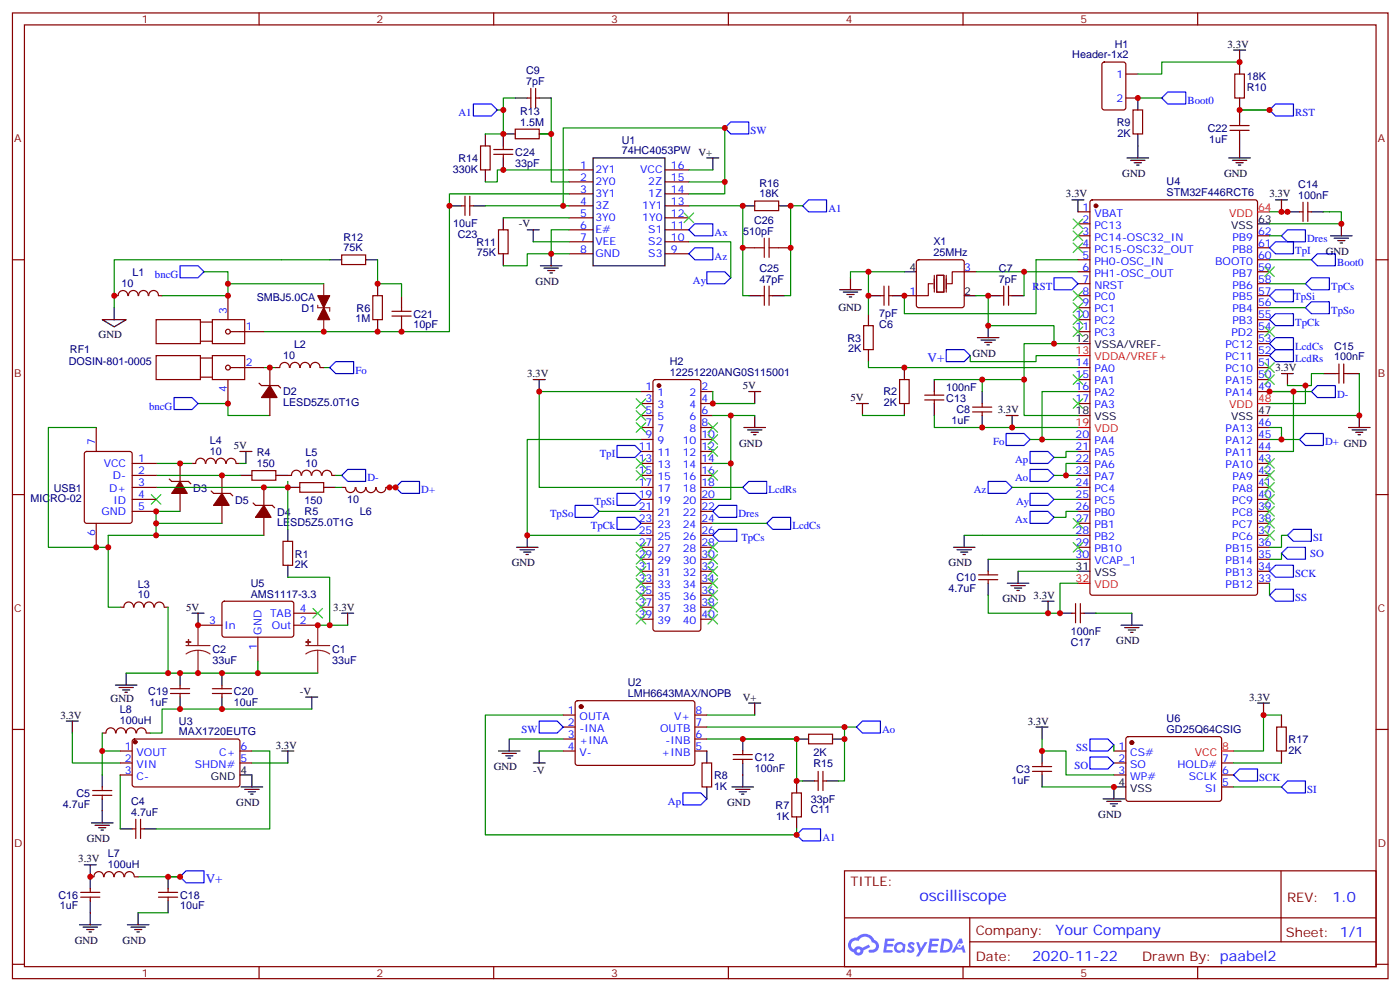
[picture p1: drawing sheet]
<svg xmlns="http://www.w3.org/2000/svg" width="413mm" height="292mm" viewBox="0 0 413 292" stroke-linecap="round" stroke-linejoin="round" font-family="sans-serif">
<defs><g id="words">
<text font-size="4.6" fill="#00f" x="270.9" y="265.4">oscilliscope</text>
<g font-size="4.2" fill="#00f">
<text x="392.6" y="265.7">1.0</text>
<text x="311" y="275.2">Your Company</text>
<text x="304.1" y="283">2020-11-22</text>
</g>
<g font-size="3.9" fill="#00f">
<text x="273.3" y="106.5">V+</text>
<text x="60.6" y="259.9">V+</text>
</g>
<g font-size="3.9" fill="#800">
<text x="250.6" y="261">TITLE:</text>
<text x="379.2" y="265.7">REV:</text>
<text x="287.5" y="275.2">Company:</text>
<text x="378.9" y="275.8">Sheet: 1/1</text>
<text x="287.5" y="282.9">Date:</text>
<text x="336.6" y="282.9">Drawn By: paabel2</text>
</g>
<g font-size="3.2" fill="#800">
<text x="41.8" y="6.8">1</text>
<text x="110.9" y="6.8">2</text>
<text x="180.1" y="6.8">3</text>
<text x="249.2" y="6.8">4</text>
<text x="318.3" y="6.8">5</text>
<text x="4.2" y="41.9">A</text>
<text x="406" y="41.9">A</text>
<text x="4.2" y="111.1">B</text>
<text x="406" y="111.1">B</text>
<text x="4.2" y="180.2">C</text>
<text x="406" y="180.2">C</text>
<text x="4.2" y="249.3">D</text>
<text x="406" y="249.3">D</text>
<text x="41.8" y="287.6">1</text>
<text x="110.9" y="287.6">2</text>
<text x="180.1" y="287.6">3</text>
<text x="249.2" y="287.6">4</text>
<text x="318.3" y="287.6">5</text>
</g>
<g font-size="3.2" fill="#000080">
<text x="316" y="17.2">Header-1x2</text>
<text x="328.5" y="14">H1</text>
<text x="155" y="21.8">C9</text>
<text x="367.4" y="23.5">18K</text>
<text x="155" y="25">7pF</text>
<text x="367.4" y="26.7">R10</text>
<text x="153.3" y="33.8">R13</text>
<text x="153.3" y="37">1.5M</text>
<text x="329.1" y="37.1">R9</text>
<text x="329.3" y="40.3">2K</text>
<text x="355.9" y="38.8">C22</text>
<text x="356.3" y="42">1uF</text>
<text x="135.1" y="47.6">R14</text>
<text x="151.8" y="45.9">C24</text>
<text x="183.2" y="45.4">74HC4053PW</text>
<text x="183.2" y="42.3">U1</text>
<text x="133.5" y="50.8">330K</text>
<text x="151.8" y="49.1">33pF</text>
<text x="223.8" y="58.1">18K</text>
<text x="223.8" y="55">R16</text>
<text x="343.8" y="57.8">STM32F446RCT6</text>
<text x="343.8" y="54.6">U4</text>
<text x="382.6" y="55.3">C14</text>
<text x="222.2" y="65.9">C26</text>
<text x="101.2" y="70.8">R12</text>
<text x="133.5" y="67">10uF</text>
<text x="134.9" y="70.1">C23</text>
<text x="219" y="69.1">510pF</text>
<text x="101.2" y="74">75K</text>
<text x="140.4" y="72.3">R11</text>
<text x="140.5" y="75.5">75K</text>
<text x="275.1" y="75.4">25MHz</text>
<text x="275.1" y="72.2">X1</text>
<text x="39" y="81.3">L1</text>
<text x="223.8" y="83.2">47pF</text>
<text x="223.8" y="80">C25</text>
<text x="294.4" y="83.2">7pF</text>
<text x="294.4" y="80">C7</text>
<text x="35.8" y="84.5">10</text>
<text x="75.6" y="88.7">SMBJ5.0CA</text>
<text x="88.9" y="91.8">D1</text>
<text x="104.7" y="94.9">1M</text>
<text x="105.1" y="91.7">R6</text>
<text x="121.8" y="93.5">C21</text>
<text x="259.1" y="93.4">7pF</text>
<text x="121.8" y="96.7">10pF</text>
<text x="249.7" y="100.6">R3</text>
<text x="259.1" y="96.6">C6</text>
<text x="20.2" y="107.5">DOSIN-801-0005</text>
<text x="20.6" y="104">RF1</text>
<text x="83.5" y="105.6">10</text>
<text x="86.6" y="102.5">L2</text>
<text x="197.4" y="107.5">H2</text>
<text x="249.9" y="103.7">2K</text>
<text x="393.1" y="106.1">100nF</text>
<text x="393.1" y="102.9">C15</text>
<text x="197.4" y="110.7">12251220ANG0S115001</text>
<text x="83.4" y="119.6">LESD5Z5.0T1G</text>
<text x="83.4" y="116.4">D2</text>
<text x="260.3" y="116.4">R2</text>
<text x="260.5" y="119.6">2K</text>
<text x="278.8" y="115.2">100nF</text>
<text x="278.8" y="118.4">C13</text>
<text x="280.4" y="124.9">1uF</text>
<text x="281.8" y="121.7">C8</text>
<text x="61.8" y="130.7">L4</text>
<text x="61.8" y="133.9">10</text>
<text x="75.6" y="137.5">150</text>
<text x="75.6" y="134.3">R4</text>
<text x="90" y="137.4">10</text>
<text x="90" y="134.2">L5</text>
<text x="9" y="147.9">MICRO-02</text>
<text x="15.8" y="144.8">USB1</text>
<text x="56.9" y="144.7">D3</text>
<text x="69.3" y="148.3">D5</text>
<text x="89.8" y="148.4">150</text>
<text x="102.3" y="148.2">10</text>
<text x="81.6" y="155">LESD5Z5.0T1G</text>
<text x="81.6" y="151.8">D4</text>
<text x="89.8" y="151.6">R5</text>
<text x="106" y="151.8">L6</text>
<text x="86.9" y="167.3">2K</text>
<text x="86.9" y="164.1">R1</text>
<text x="40.6" y="173">L3</text>
<text x="73.9" y="172.8">U5</text>
<text x="281.8" y="171.1">C10</text>
<text x="40.6" y="176.2">10</text>
<text x="73.9" y="176">AMS1117-3.3</text>
<text x="279.5" y="174.3">4.7uF</text>
<text x="315.5" y="186.9">100nF</text>
<text x="315.5" y="190.1">C17</text>
<text x="62.6" y="195.5">33uF</text>
<text x="62.6" y="192.3">C2</text>
<text x="97.9" y="195.5">33uF</text>
<text x="97.9" y="192.3">C1</text>
<text x="185" y="202.1">U2</text>
<text x="43.7" y="204.6">C19</text>
<text x="44.1" y="207.8">1uF</text>
<text x="68.9" y="207.8">10uF</text>
<text x="68.9" y="204.6">C20</text>
<text x="185" y="205.2">LMH6643MAX/NOPB</text>
<text x="35.4" y="213.2">100uH</text>
<text x="35.4" y="210.1">L8</text>
<text x="52.7" y="213.4">U3</text>
<text x="343.8" y="215.8">GD25Q64CSIG</text>
<text x="343.8" y="212.7">U6</text>
<text x="52.7" y="216.5">MAX1720EUTG</text>
<text x="379.7" y="221.9">2K</text>
<text x="379.7" y="218.7">R17</text>
<text x="222.4" y="227.2">100nF</text>
<text x="222.4" y="224">C12</text>
<text x="239.7" y="222.5">2K</text>
<text x="239.7" y="225.7">R15</text>
<text x="299.5" y="227.6">C3</text>
<text x="210.4" y="232.5">1K</text>
<text x="210.4" y="229.3">R8</text>
<text x="298.1" y="230.7">1uF</text>
<text x="18.5" y="237.8">4.7uF</text>
<text x="22.5" y="234.6">C5</text>
<text x="38.6" y="237">C4</text>
<text x="228.6" y="238.1">R7</text>
<text x="238.9" y="236.3">33pF</text>
<text x="238.9" y="239.5">C11</text>
<text x="38.6" y="240.2">4.7uF</text>
<text x="228.7" y="241.3">1K</text>
<text x="31.8" y="255.6">100uH</text>
<text x="31.8" y="252.4">L7</text>
<text x="17.2" y="264.6">C16</text>
<text x="17.6" y="267.8">1uF</text>
<text x="53.1" y="267.8">10uF</text>
<text x="53.1" y="264.6">C18</text>
</g>
<g font-size="3.2">
<text x="361.7" y="14">3.3V</text>
<text x="205.8" y="45.8">V+</text>
<text x="330.7" y="52.1">GND</text>
<text x="360.7" y="52.1">GND</text>
<text x="314.1" y="58.1">3.3V</text>
<text x="374.1" y="58.1">3.3V 100nF</text>
<text x="370.7" y="65.5">63</text>
<text x="152.9" y="67">-V</text>
<text x="362.7" y="67.3">VSS</text>
<text x="390.7" y="75.1">GND</text>
<text x="157.8" y="83.9">GND</text>
<text x="268" y="79.7">4</text>
<text x="284.1" y="86.7">2</text>
<text x="247" y="91.7">GND</text>
<text x="29.1" y="99.4">GND</text>
<text x="317" y="100.8">12</text>
<text x="286.6" y="105.1">GND</text>
<text x="322.5" y="102.6">VSSA/VREF-</text>
<text x="155.4" y="111.1">3.3V</text>
<text x="375.8" y="109.3">3.3V</text>
<text x="218.9" y="114.6">5V</text>
<text x="250.6" y="118.1">5V</text>
<text x="294" y="121.6">3.3V</text>
<text x="317" y="122">18</text>
<text x="322.5" y="123.8">VSS</text>
<text x="362.7" y="123.8">VSS</text>
<text x="370.7" y="122">47</text>
<text x="217.8" y="131.5">GND</text>
<text x="68.9" y="132.2">5V</text>
<text x="150.8" y="166.8">GND</text>
<text x="279.5" y="166.8">GND</text>
<text x="317" y="167.9">31</text>
<text x="322.5" y="169.6">VSS</text>
<text x="54.8" y="179.8">5V</text>
<text x="98.2" y="179.8">3.3V</text>
<text x="295.4" y="177.4">GND</text>
<text x="304.6" y="176.3">3.3V</text>
<text x="328.9" y="189.7">GND</text>
<text x="32.6" y="206.7">GND</text>
<text x="88.3" y="204.5">-V</text>
<text x="218.9" y="206.3">V+</text>
<text x="368.1" y="206.3">3.3V</text>
<text x="17.8" y="211.6">3.3V</text>
<text x="302.8" y="213.4">3.3V</text>
<text x="81.3" y="220.4">3.3V</text>
<text x="70.9" y="227.8">4</text>
<text x="145.5" y="226.8">GND</text>
<text x="157.2" y="227.8">-V</text>
<text x="62.1" y="229.6">GND</text>
<text x="329.6" y="231.4">4</text>
<text x="333.1" y="233.1">VSS</text>
<text x="69.6" y="237.3">GND</text>
<text x="214.3" y="237.3">GND</text>
<text x="323.6" y="240.9">GND</text>
<text x="25.5" y="247.9">GND</text>
<text x="23.1" y="253.9">3.3V</text>
<text x="22" y="277.9">GND</text>
<text x="36.1" y="277.9">GND</text>
</g>
<g font-size="3.2" fill="#00f">
<text x="329" y="22.9">1</text>
<text x="329" y="29.9">2</text>
<text x="135.1" y="34.1">A1</text>
<text x="349.9" y="30.6">Boot0</text>
<text x="381.7" y="34.1">RST</text>
<text x="221.2" y="39.4">SW</text>
<text x="171" y="49.7">1</text>
<text x="171" y="53.2">2</text>
<text x="175.5" y="51.1">2Y1</text>
<text x="188.6" y="51.1">VCC</text>
<text x="197.7" y="53.2">15</text>
<text x="197.7" y="49.7">16</text>
<text x="171" y="56.7">3</text>
<text x="175.5" y="54.6">2Y0</text>
<text x="175.5" y="58.1">3Y1</text>
<text x="191" y="58.1">1Z</text>
<text x="191" y="54.6">2Z</text>
<text x="197.7" y="56.7">14</text>
<text x="171" y="60.3">4</text>
<text x="171" y="63.8">5</text>
<text x="175.5" y="61.7">3Z</text>
<text x="175.5" y="65.2">3Y0</text>
<text x="189.2" y="65.2">1Y0</text>
<text x="189.2" y="61.7">1Y1</text>
<text x="197.7" y="63.8">12</text>
<text x="197.7" y="60.3">13</text>
<text x="244.1" y="62.4">A1</text>
<text x="319" y="62">1</text>
<text x="319" y="65.5">2</text>
<text x="322.5" y="63.8">VBAT</text>
<text x="171" y="67.3">6</text>
<text x="171" y="70.8">7</text>
<text x="175.5" y="68.7">E#</text>
<text x="191" y="68.7">S1</text>
<text x="197.7" y="70.8">10</text>
<text x="197.7" y="67.3">11</text>
<text x="210.6" y="69.4">Ax</text>
<text x="319" y="69.1">3</text>
<text x="322.5" y="67.3">PC13</text>
<text x="322.5" y="70.8">PC14-OSC32_IN</text>
<text x="363.1" y="70.8">PB9</text>
<text x="370.7" y="69.1">62</text>
<text x="385.2" y="71.2">Dres</text>
<text x="171" y="74.4">8</text>
<text x="175.5" y="72.2">VEE</text>
<text x="175.5" y="75.8">GND</text>
<text x="191" y="75.8">S3</text>
<text x="191" y="72.2">S2</text>
<text x="197.7" y="74.4">9</text>
<text x="210.6" y="76.5">Az</text>
<text x="319" y="72.6">4</text>
<text x="319" y="76.1">5</text>
<text x="322.5" y="74.4">PC15-OSC32_OUT</text>
<text x="322.5" y="77.9">PH0-OSC_IN</text>
<text x="358.1" y="77.9">BOOT0</text>
<text x="363.1" y="74.4">PB8</text>
<text x="370.7" y="76.1">60</text>
<text x="370.7" y="72.6">61</text>
<text x="381.7" y="74.7">TpI</text>
<text x="45.7" y="81.8">bncG</text>
<text x="204.2" y="83.5">Ay</text>
<text x="284.1" y="79.7">3</text>
<text x="319" y="79.7">6</text>
<text x="319" y="83.2">7</text>
<text x="322.5" y="81.4">PH1-OSC_OUT</text>
<text x="363.1" y="81.4">PB7</text>
<text x="370.7" y="83.2">58</text>
<text x="370.7" y="79.7">59</text>
<text x="394" y="78.2">Boot0</text>
<text x="268" y="86.7">1</text>
<text x="304.3" y="85.3">RST</text>
<text x="319" y="86.7">8</text>
<text x="322.5" y="84.9">NRST</text>
<text x="322.5" y="88.5">PC0</text>
<text x="363.1" y="88.5">PB5</text>
<text x="363.1" y="84.9">PB6</text>
<text x="370.7" y="86.7">57</text>
<text x="381.4" y="88.2">TpSi</text>
<text x="392.3" y="85.3">TpCs</text>
<text x="66.8" y="92.4" transform="rotate(-90 66.8 92.4)">3</text>
<text x="317" y="93.8">10</text>
<text x="319" y="90.2">9</text>
<text x="322.5" y="92">PC1</text>
<text x="322.5" y="95.5">PC2</text>
<text x="363.1" y="95.5">PB3</text>
<text x="363.1" y="92">PB4</text>
<text x="370.7" y="93.8">55</text>
<text x="370.7" y="90.2">56</text>
<text x="381.7" y="95.9">TpCk</text>
<text x="392.3" y="92.4">TpSo</text>
<text x="72.5" y="97.3">1</text>
<text x="317" y="97.3">11</text>
<text x="322.5" y="99.1">PC3</text>
<text x="362.9" y="99.1">PD2</text>
<text x="370.7" y="100.8">53</text>
<text x="370.7" y="97.3">54</text>
<text x="72.5" y="107.9">2</text>
<text x="317" y="107.9">14</text>
<text x="361.1" y="106.1">PC11</text>
<text x="361.1" y="102.6">PC12</text>
<text x="370.7" y="107.9">51</text>
<text x="370.7" y="104.4">52</text>
<text x="381.7" y="102.9">LcdCs</text>
<text x="381.7" y="106.5">LcdRs</text>
<text x="104.7" y="110">Fo</text>
<text x="317" y="111.4">15</text>
<text x="322.5" y="109.6">PA0</text>
<text x="322.5" y="113.2">PA1</text>
<text x="361.1" y="109.6">PC10</text>
<text x="361.1" y="113.2">PA15</text>
<text x="370.7" y="111.4">50</text>
<text x="66.8" y="115.5" transform="rotate(-90 66.8 115.5)">4</text>
<text x="190.2" y="118.5">3</text>
<text x="190.2" y="114.9">1</text>
<text x="193.7" y="116.7">1</text>
<text x="203.2" y="116.7">2</text>
<text x="206.7" y="114.9">2</text>
<text x="206.7" y="118.5">4</text>
<text x="317" y="114.9">16</text>
<text x="317" y="118.5">17</text>
<text x="322.5" y="116.7">PA2</text>
<text x="361.1" y="116.7">PA14</text>
<text x="370.7" y="114.9">49</text>
<text x="394" y="117.1">D-</text>
<text x="43.9" y="120.6">bncG</text>
<text x="190.2" y="125.5">7</text>
<text x="190.2" y="122">5</text>
<text x="193.7" y="123.8">5</text>
<text x="193.7" y="120.2">3</text>
<text x="203.2" y="120.2">4</text>
<text x="203.2" y="123.8">6</text>
<text x="206.7" y="122">6</text>
<text x="206.7" y="125.5">8</text>
<text x="322.5" y="120.2">PA3</text>
<text x="370.7" y="125.5">46</text>
<text x="28" y="131.2" transform="rotate(-90 28 131.2)">7</text>
<text x="190.2" y="129">9</text>
<text x="193.7" y="130.8">9</text>
<text x="193.7" y="127.3">7</text>
<text x="201.2" y="130.8">10</text>
<text x="203.2" y="127.3">8</text>
<text x="206.7" y="129">10</text>
<text x="292.6" y="131.2">Fo</text>
<text x="317" y="129">20</text>
<text x="322.5" y="130.8">PA4</text>
<text x="361.1" y="130.8">PA12</text>
<text x="361.1" y="127.3">PA13</text>
<text x="370.7" y="129">45</text>
<text x="390.5" y="131.2">D+ GND</text>
<text x="30.6" y="137.5">VCC</text>
<text x="40.7" y="136.1">1</text>
<text x="176.7" y="134.7">TpI</text>
<text x="188.2" y="136.1">13</text>
<text x="188.2" y="132.6">11</text>
<text x="193.7" y="137.9">13</text>
<text x="193.7" y="134.3">11</text>
<text x="201.2" y="134.3">12</text>
<text x="201.2" y="137.9">14</text>
<text x="206.7" y="132.6">12</text>
<text x="206.7" y="136.1">14</text>
<text x="299.1" y="136.5">Ap</text>
<text x="317" y="132.6">21</text>
<text x="317" y="136.1">22</text>
<text x="322.5" y="134.3">PA5</text>
<text x="322.5" y="137.9">PA6</text>
<text x="361.1" y="137.9">PA10</text>
<text x="361.1" y="134.3">PA11</text>
<text x="370.7" y="136.1">43</text>
<text x="370.7" y="132.6">44</text>
<text x="33.3" y="141">D-</text>
<text x="40.7" y="143.2">3</text>
<text x="40.7" y="139.6">2</text>
<text x="108.3" y="141.7">D-</text>
<text x="188.2" y="143.2">17</text>
<text x="188.2" y="139.6">15</text>
<text x="193.7" y="141.4">15</text>
<text x="201.2" y="141.4">16</text>
<text x="206.7" y="139.6">16</text>
<text x="206.7" y="143.2">18</text>
<text x="299.1" y="141.7">Ao</text>
<text x="317" y="139.6">23</text>
<text x="317" y="143.2">24</text>
<text x="322.5" y="141.4">PA7</text>
<text x="363.2" y="141.4">PA9</text>
<text x="370.7" y="143.2">41</text>
<text x="370.7" y="139.6">42</text>
<text x="32.1" y="144.9">D+</text>
<text x="33.4" y="148.4">ID</text>
<text x="40.7" y="146.7">4</text>
<text x="124.1" y="145.3">D+</text>
<text x="175.1" y="148.8">TpSi</text>
<text x="188.2" y="146.7">19</text>
<text x="193.7" y="148.4">19</text>
<text x="193.7" y="144.9">17</text>
<text x="201.2" y="144.9">18</text>
<text x="201.2" y="148.4">20</text>
<text x="206.7" y="146.7">20</text>
<text x="226.4" y="145.3">LcdRs</text>
<text x="287" y="145.3">Az</text>
<text x="299.4" y="148.8">Ay</text>
<text x="317" y="146.7">25</text>
<text x="322.5" y="144.9">PC4</text>
<text x="322.5" y="148.4">PC5</text>
<text x="363.1" y="148.4">PC9</text>
<text x="363.2" y="144.9">PA8</text>
<text x="370.7" y="146.7">40</text>
<text x="29.9" y="151.6">GND</text>
<text x="40.7" y="150.2">5</text>
<text x="162.1" y="152.3">TpSo</text>
<text x="174.1" y="155.9">TpCk</text>
<text x="188.2" y="153.7">23</text>
<text x="188.2" y="150.2">21</text>
<text x="193.7" y="155.5">23</text>
<text x="193.7" y="152">21</text>
<text x="201.2" y="152">22</text>
<text x="201.2" y="155.5">24</text>
<text x="206.7" y="150.2">22</text>
<text x="206.7" y="153.7">24</text>
<text x="217.6" y="152.3">Dres</text>
<text x="233.5" y="155.9">LcdCs</text>
<text x="299.1" y="154.1">Ax</text>
<text x="317" y="150.2">26</text>
<text x="317" y="153.7">27</text>
<text x="322.5" y="152">PB0</text>
<text x="322.5" y="155.5">PB1</text>
<text x="363.1" y="155.5">PC7</text>
<text x="363.1" y="152">PC8</text>
<text x="370.7" y="153.7">38</text>
<text x="370.7" y="150.2">39</text>
<text x="28" y="157.9" transform="rotate(-90 28 157.9)">6</text>
<text x="188.2" y="160.8">27</text>
<text x="188.2" y="157.3">25</text>
<text x="193.7" y="159">25</text>
<text x="201.2" y="159">26</text>
<text x="206.7" y="157.3">26</text>
<text x="206.7" y="160.8">28</text>
<text x="218.5" y="159.4">TpCs</text>
<text x="317" y="157.3">28</text>
<text x="317" y="160.8">29</text>
<text x="322.5" y="159">PB2</text>
<text x="363.1" y="159">PC6</text>
<text x="370.7" y="160.8">36</text>
<text x="370.7" y="157.3">37</text>
<text x="387" y="159.4">SI</text>
<text x="188.2" y="167.9">31</text>
<text x="188.2" y="164.3">29</text>
<text x="193.7" y="166.1">29</text>
<text x="193.7" y="162.6">27</text>
<text x="201.2" y="162.6">28</text>
<text x="201.2" y="166.1">30</text>
<text x="206.7" y="164.3">30</text>
<text x="206.7" y="167.9">32</text>
<text x="317" y="164.3">30</text>
<text x="322.5" y="162.6">PB10</text>
<text x="322.5" y="166.1">VCAP_1</text>
<text x="361.1" y="166.1">PB14</text>
<text x="361.1" y="162.6">PB15</text>
<text x="370.7" y="167.9">34</text>
<text x="370.7" y="164.3">35</text>
<text x="386.1" y="164">SO</text>
<text x="188.2" y="171.4">33</text>
<text x="193.7" y="173.1">33</text>
<text x="193.7" y="169.6">31</text>
<text x="201.2" y="169.6">32</text>
<text x="201.2" y="173.1">34</text>
<text x="206.7" y="171.4">34</text>
<text x="361.1" y="173.1">PB12</text>
<text x="361.1" y="169.6">PB13</text>
<text x="370.7" y="171.4">33</text>
<text x="381.7" y="170">SCK</text>
<text x="188.2" y="178.4">37</text>
<text x="188.2" y="174.9">35</text>
<text x="193.7" y="176.7">35</text>
<text x="201.2" y="176.7">36</text>
<text x="206.7" y="174.9">36</text>
<text x="206.7" y="178.4">38</text>
<text x="381.7" y="177">SS</text>
<text x="61.6" y="183.7">3</text>
<text x="66.1" y="185.1">In</text>
<text x="79.6" y="181.6">TAB</text>
<text x="80.1" y="185.1">Out</text>
<text x="88.3" y="183.7">2</text>
<text x="88.3" y="180.2">4</text>
<text x="188.2" y="182">39</text>
<text x="193.7" y="183.7">39</text>
<text x="193.7" y="180.2">37</text>
<text x="201.2" y="180.2">38</text>
<text x="201.2" y="183.7">40</text>
<text x="206.7" y="182">40</text>
<text x="75.6" y="191.4" transform="rotate(-90 75.6 191.4)">1</text>
<text x="77" y="186.9" transform="rotate(-90 77 186.9)">GND</text>
<text x="153.6" y="215.8">SW</text>
<text x="167.3" y="210.2">1</text>
<text x="167.3" y="213.7">2</text>
<text x="170.8" y="211.9">OUTA</text>
<text x="170.8" y="215.5">-INA</text>
<text x="194.5" y="215.5">OUTB</text>
<text x="198.7" y="211.9">V+</text>
<text x="204.9" y="213.7">7</text>
<text x="204.9" y="210.2">8</text>
<text x="260" y="215.8">Ao</text>
<text x="36.8" y="220.8">1</text>
<text x="70.9" y="220.8">6</text>
<text x="167.3" y="217.2">3</text>
<text x="167.3" y="220.8">4</text>
<text x="170.8" y="219">+INA</text>
<text x="196.1" y="219">-INB</text>
<text x="204.9" y="220.8">5</text>
<text x="204.9" y="217.2">6</text>
<text x="317.1" y="221.1">SS</text>
<text x="329.6" y="220.8">1</text>
<text x="36.8" y="224.3">2</text>
<text x="36.8" y="227.8">3</text>
<text x="40.3" y="222.5">VOUT</text>
<text x="40.3" y="226.1">VIN</text>
<text x="57.4" y="226.1">SHDN#</text>
<text x="64.6" y="222.5">C+</text>
<text x="70.9" y="224.3">5</text>
<text x="170.8" y="222.5">V-</text>
<text x="195" y="222.5">+INB</text>
<text x="316.6" y="226.4">SO</text>
<text x="329.6" y="224.3">2</text>
<text x="329.6" y="227.8">3</text>
<text x="333.1" y="222.5">CS#</text>
<text x="333.1" y="226.1">SO</text>
<text x="347" y="226.1">HOLD#</text>
<text x="360.2" y="227.8">6</text>
<text x="360.2" y="224.3">7</text>
<text x="40.3" y="229.6">C-</text>
<text x="333.1" y="229.6">WP#</text>
<text x="350.3" y="229.6">SCLK</text>
<text x="355.2" y="233.1">SI</text>
<text x="360.2" y="231.4">5</text>
<text x="371.1" y="229.9">SCK</text>
<text x="385.2" y="233.5">SI</text>
<text x="196.8" y="237">Ap</text>
<text x="242.3" y="247.6">A1</text>
</g>
<g font-size="3.2" fill="#f00">
<text x="362.2" y="63.8">VDD</text>
<text x="370.7" y="62">64</text>
<text x="317" y="104.4">13</text>
<text x="322.5" y="106.1">VDDA/VREF+</text>
<text x="370.7" y="118.5">48</text>
<text x="317" y="125.5">19</text>
<text x="362.2" y="120.2">VDD</text>
<text x="322.5" y="127.3">VDD</text>
<text x="317" y="171.4">32</text>
<text x="322.5" y="173.1">VDD</text>
<text x="360.2" y="220.8">8</text>
<text x="352.1" y="222.5">VCC</text>
</g>
</g></defs>
<g fill="none" stroke="#870000" stroke-width=".35">
<path d="M3.7 3.8h405.3v284.3h-405.3zM7.2 7.3h398.3v277.3h-398.3zM76.3 3.8v3.5M145.5 3.8v3.5M214.6 3.8v3.5M283.8 3.8v3.5M352.9 3.8v3.5M3.7 76.5h3.5M405.5 76.5h3.5M3.7 145.6h3.5M405.5 145.6h3.5M3.7 214.8h3.5"/>
<path d="M405.5 214.8h3.5M248.8 256.4h156.7v28.2h-156.7zM377.5 256.4v20.9M248.9 270.2h156.5M285.8 277.3h119.6M285.8 270.2v14.2M3.7 283.9h3.5M76.3 284.6v3.5M145.5 284.6v3.5M214.6 284.6v3.5M283.8 284.6v3.5M352.9 284.6v3.5"/>
<path d="M405.5 283.9h3.5"/>
</g>
<g fill="#5487ff">
<path d="M267.8 277.6a1.22 1.22 0 0 1 1.8 .2l-.4 .6a.47 .47 0 0 0-.4-.4 .47 .47 0 0 0-.5 .2l.2 .2a1.14 1.14 0 0 1 .8 1.8 1.14 1.14 0 0 1-2 0l-.2-.2 .5-.6 .7 .5a.29 .29 0 0 0 .4-.3 .29 .29 0 0 0-.3-.3 1.04 1.04 0 0 1-.6-1.7z"/>
<path d="M260.8 276.3h2.4l.3 .2-.1 .5-1.8 .1-.2 .8h1.6l.3 .4-.4 .4h-1.6l-.1 1.1h1.7l.2 .3-.2 .3-2.7 .1z"/>
<path d="M274 276.3h2.3l.4 .2-.2 .5-1.8 .1-.1 .8h1.5l.3 .4-.3 .4h-1.6l-.2 1.1h1.7l.2 .3-.2 .3-2.6 .1z"/>
<path d="M282.7 276.3h.7l.4 1.3-.6 .3a.69 .69 0 0 0-1.1 .3 .69 .69 0 0 0 .5 .9 .69 .69 0 0 0 .9-.6l.4-.2 .6 2.2h-.8l-.2-.9h-1.7l-.5 .9h-.9z"/>
<path d="M270 277.4h.7l.7 1.8 1.1-1.8h.8l-2.5 4.2h-.9l1-1.5z"/>
<path d="M277.5 276.3l-.6 4.2h1.4a2.11 2.11 0 0 0 2.4-2.1 2.11 2.11 0 0 0-2.5-2.1zM278.2 277.1a1.39 1.39 0 0 1 1.7 1.4 1.39 1.39 0 0 1-1.8 1.3h-.2z"/>
<path d="M263.8 277.9a1.54 1.54 0 0 0 0 2.2 1.54 1.54 0 0 0 2.1 .1l.6 .3 .3-2.3-.1-.3h-.5a1.49 1.49 0 0 0-2.4 0zM264.1 278.9a.95 .95 0 0 1 1.9 0 .95 .95 0 0 1-1.9 0z"/>
<path d="M250.6 276.7a2.18 2.18 0 0 0 1 3.7 1.44 1.44 0 0 0 1.7 .9 1.44 1.44 0 0 0 1.1-1.4l2-1.1-.4-.7-1.9 1a1.47 1.47 0 0 0-2.5 .4 1.39 1.39 0 0 1-.6-1.9 1.39 1.39 0 0 1 2-.5 2.12 2.12 0 0 1 2.1-1.3 2.12 2.12 0 0 1 1.9 1.7 1.14 1.14 0 0 1 1.1 1.4 1.14 1.14 0 0 1-1.6 .7 .43 .43 0 0 0-.6 .4 .43 .43 0 0 0 .4 .5 1.98 1.98 0 0 0 2.6-1.2 1.98 1.98 0 0 0-1.3-2.6 3.1 3.1 0 0 0-5.2-.6l-.9 .1zM252.4 280a.55 .55 0 0 1 1.1 0 .55 .55 0 0 1-1.1 0z"/>
<circle cx="282.8" cy="278.4" r=".26"/>
</g>
<path d="M275 83.5h-1.5v3.6h-3.5M275.3 81.1v4.9M276 81.1h2.1v4.9h-2.1zM278.8 81.1v4.9M284.1 80h-3.5v3.5h-1.4" fill="none" stroke="#870012" stroke-width=".35"/>
<g fill="none" stroke="#000" stroke-width=".35">
<path d="M363.5 14.7h3.5M365.3 14.7v7.1M143 39.4v3.6M151.8 39.4h-3.5v3.6M151.8 28.9h3.6M158.9 39.4h3.5M158.9 28.9h3.5M335.3 28.9v3.5M335.3 39.4v7.1M365.3 28.9v7M365.3 39.4v7.1M143 50v3.6"/>
<path d="M148.3 46.5v3.5M174.8 46.5h21.1v31.7h-21.1zM208.3 46.5h3.5M210 46.5v3.5M315.9 58.8h3.5M317.6 58.8v3.6M332.1 46.5h6.4M333.2 47.2h4.2M334.2 47.9h2.1M334.9 48.6h.7M362.1 46.5h6.3M363.1 47.2h4.3"/>
<path d="M364.2 47.9h2.1M364.9 48.6h.7M375.8 58.8h3.6M377.6 58.8v3.6M97.2 76.5h3.5M107.7 76.5h3.6M132.4 60.6h3.6M139.5 60.6h3.5M148.3 64.1v3.6M148.3 74.7v3.5M155.4 67.7h3.5M157.1 67.7v3.5"/>
<path d="M159.2 78.2h6.4M160.3 79h4.2M161.4 79.7h2.1M162.4 74.7v3.5M218.9 60.6h3.5M229.4 60.6h3.6M370.6 65.9h3.5M379.4 62.4h3.5M386.4 62.4h3.6M392.1 69.4h6.3M393.1 70.1h4.3M394.2 70.8h2.1"/>
<path d="M394.9 71.5h.7M395.3 65.9v3.5M30.1 94.1h7.1l-3.5 2.1zM33.7 90.6v3.5M111.3 83.5v3.6M111.3 94.1v3.5M118.3 87.1v3.5M118.3 94.1v3.5M162.1 80.4h.7M220.6 87.1h3.6M227.7 87.1h3.5M247.4 85.3h6.4"/>
<path d="M248.5 86h4.2M249.6 86.7h2.1M250.3 87.4h.7M250.6 81.8v3.5M255.9 87.1h3.5M255.9 92.4v3.5M263 87.1h3.5M266.5 80h3.5M284.1 87.1h3.6M288 99.4h6.4M291.2 87.1h3.5M291.2 95.9v3.5"/>
<path d="M298.2 87.1h3.6M157.1 111.8h3.6M158.9 111.8v3.5M220.6 115.3h3.6M222.4 115.3v3.5M252.4 118.8h3.5M254.1 118.8v3.5M255.9 102.9v3.6M266.5 108.2v3.6M266.5 118.8v3.5M275.3 111.8v3.5M275.3 118.8v3.5"/>
<path d="M289.1 100.1h4.2M289.4 115.3v3.5M290.1 100.8h2.1M290.8 101.5h.7M317.6 101.2h3.6M377.6 110h3.5M379.4 110v3.5M390 110h3.5M397 110h3.5M70.7 132.9h3.5M70.7 140h3.5M72.5 132.9v3.6"/>
<path d="M81.3 140h3.5M219.2 125.9h6.4M220.3 126.6h4.2M221.3 127.3h2.1M222 128h.7M222.4 122.3v3.6M289.4 122.3v3.6M296.5 122.3h3.5M298.2 122.3v3.6M317.6 122.3h3.6M370.6 122.3h3.5M397.4 125.9h6.3"/>
<path d="M398.4 126.6h4.3M399.5 127.3h2.1M400.2 128h.7M400.5 122.3v3.6M84.8 155.9v3.5M84.8 143.5h3.5M95.4 143.5h3.5M155.4 157.6v3.5M284.1 157.6v3.5M84.8 166.4v3.6M152.2 161.1h6.3M153.2 161.9h4.3"/>
<path d="M154.3 162.6h2.1M155 163.3h.7M281 161.1h6.3M282 161.9h4.2M283.1 162.6h2.1M283.8 163.3h.7M291.2 164.7v3.5M291.2 171.7v3.6M296.8 171.7h6.4M297.9 172.4h4.2M298.9 173.1h2.2M299.6 173.8h.8"/>
<path d="M300 168.2v3.5M307.1 177h3.5M308.8 177v3.6M317.6 168.2h3.6M37.2 198.2v3.5M53.1 198.2v3.5M56.6 180.6h3.5M58.3 180.6v3.5M65.4 198.2v3.5M100.7 180.6h3.5M102.4 180.6v3.5M312.3 180.6h3.6"/>
<path d="M319.4 180.6h3.5M330.3 184.1h6.4M331.4 184.8h4.2M332.5 185.5h2.1M333.2 186.2h.7M333.5 180.6v3.5M19.5 212.3h3.6M21.3 212.3v3.5M34 201.7h6.4M35.1 202.4h4.2M36.1 203.1h2.1M36.8 203.8h.7"/>
<path d="M53.1 205.2v3.6M65.4 205.2v3.6M90.1 205.2h3.5M91.9 205.2v3.6M150.1 217.6v3.5M218.9 217.6v3.5M220.6 207h3.6M222.4 207v3.5M234.7 217.6h3.6M245.3 217.6h3.5M305.3 214.1h3.5M307.1 214.1v3.5"/>
<path d="M370.6 207h3.5M372.3 207v3.5M377.6 210.5v3.6M30.1 228.2v3.5M30.1 235.2v7.1M70.7 228.2h3.5v3.5M71 231.7h6.4M72.1 232.4h4.2M73.2 233.1h2.1M73.9 233.8h.7M83 221.1h3.6M84.8 221.1v3.5"/>
<path d="M146.9 221.1h6.3M148 221.8h4.2M149 222.5h2.1M149.7 223.2h.7M157.1 224.6h3.6M158.9 221.1v3.5M208.3 221.1v3.5M208.3 231.7v3.5M215.7 231.7h6.3M216.7 232.4h4.3M217.8 233.1h2.1M218.5 233.8h.7"/>
<path d="M218.9 224.6v7.1M234.7 229.9v3.6M236.5 229.9h3.5M243.6 229.9h3.5M307.1 221.1v3.5M307.1 228.2v3.5M325 235.2h6.4M326.1 235.9h4.2M327.2 236.6h2.1M327.9 237.3h.7M331.8 231.7h-3.6v3.5M377.6 221.1v3.5"/>
<path d="M24.8 254.6h3.6M26.6 254.6v7.1M27 242.3h6.3M28 243h4.2M29.1 243.7h2.1M29.8 244.4h.7M35.4 244.1h3.5M42.5 244.1h3.5M49.5 258.2v3.5M234.7 240.5v3.6M23.4 272.3h6.4M24.5 273h4.2"/>
<path d="M25.5 273.7h2.2M26.2 274.4h.8M26.6 265.2v7.1M37.5 272.3h6.4M38.6 273h4.2M39.7 273.7h2.1M40.4 274.4h.7M40.7 268.7v3.6M49.5 265.2v3.5"/>
</g>
<g fill="none" stroke="#870000" stroke-width=".35">
<path d="M324.9 18.5l.5-.2h5.6l.7 .4 .1 13-.5 .6-5.9 .1-.6-.5-.1-12.9zM151.8 38h7.1v2.9h-7.1zM155.4 28.9h1M156.4 26v5.7M157.8 28.9h1.1M157.8 26v5.7M331.8 21.8h3.5M331.8 28.9h3.5M333.9 32.4h2.8v7h-2.8zM362.4 38.4h5.7M362.4 37h5.7M363.9 21.8h2.8v7.1h-2.8z"/>
<path d="M365.3 35.9v1.1M365.3 38.4v1M137 57.8v5.6M138.4 57.8v5.6M141.6 43h2.8v7h-2.8zM145.5 45.4h5.6M145.5 44h5.6M148.3 43v1M148.3 45.4v1.1M167.7 50h7.1M167.7 53.6h7.1M167.7 57.1h7.1"/>
<path d="M195.9 50h7.1M195.9 53.6h7.1M195.9 57.1h7.1M222.4 59.2h7v2.8h-7zM321.4 59l.5-.2h48l.6 .5 .1 115.3-.5 .6-48.2 .1-.7-.5v-115.3zM384 59.5v5.7M385.4 59.5v5.7M100.7 75.1h7v2.8h-7zM136 60.6h1M138.4 60.6h1.1M146.9 67.7h2.8v7h-2.8zM167.7 60.6h7.1"/>
<path d="M167.7 64.1h7.1M167.7 67.7h7.1M167.7 71.2h7.1M167.7 74.7h7.1M195.9 60.6h7.1M195.9 64.1h7.1M195.9 67.7h7.1M195.9 71.2h7.1M195.9 74.7h7.1M218.9 73h3.5M229.4 73h3.6M270.3 76.7l.4-.2h12.7l.5 .2 .2 .5v12.7l-.2 .5-.5 .2h-12.7l-.5-.2-.2-.5v-12.7z"/>
<path d="M317.6 62.4h3.6M317.6 65.9h3.6M317.6 69.4h3.6M317.6 73h3.6M317.6 76.5h3.6M370.6 69.4h3.5M370.6 73h3.5M370.6 76.5h3.5M382.9 62.4h1.1M385.4 62.4h1M33.7 87.1h1M37.6 87a1.41 1.41 0 0 0-1.4-1.5 1.41 1.41 0 0 0-1.4 1.5"/>
<path d="M37.9 87a1.41 1.41 0 0 1 1.4-1.5 1.41 1.41 0 0 1 1.4 1.5M40.9 87a1.41 1.41 0 0 1 1.4-1.5 1.41 1.41 0 0 1 1.4 1.5M46 94.1h13.1v7.1h-13.1zM46.7 87a1.41 1.41 0 0 0-1.4-1.5 1.41 1.41 0 0 0-1.4 1.5M46.7 87.1h1.1M59.1 94.8h3.5M62.6 94.1h9.5v7.1h-9.5zM67.2 87.1v7M67.9 97.6h9.9M109.9 87.1h2.8v7h-2.8zM115.5 91.7h5.6M115.5 93.1h5.6"/>
<path d="M118.3 90.6v1.1M118.3 93.1v1M224.2 87.1h1M225.2 84.2v5.7M226.6 87.1h1.1M226.6 84.2v5.7M254.5 95.9h2.8v7h-2.8zM259.4 87.1h1.1M260.5 84.2v5.7M261.9 87.1h1.1M261.9 84.2v5.7M266.5 87.1h3.5"/>
<path d="M284.1 80h3.6M294.7 87.1h1.1M295.8 84.2v5.7M297.2 87.1h1M297.2 84.2v5.7M317.6 87.1h3.6M317.6 80h3.6M317.6 83.5h3.6M317.6 90.6h3.6M317.6 94.1h3.6M317.6 97.6h3.6M370.6 87.1h3.5"/>
<path d="M370.6 80h3.5M370.6 83.5h3.5M370.6 90.6h3.5M370.6 94.1h3.5M370.6 97.6h3.5M46 104.7h13.1v7.1h-13.1zM59.1 111.1h3.5M59.1 105.4h3.5M59.1 100.5h3.5M62.6 104.7h9.5v7.1h-9.5zM67.2 111.8v7M67.9 108.2h9.9"/>
<path d="M76.3 112.8l.7 .7h5l.7 .7M79.5 108.2v5.3M79.5 117.1v5.2M81.3 108.2h1M85.3 108.2a1.41 1.41 0 0 0-1.4-1.5 1.41 1.41 0 0 0-1.4 1.5M85.5 108.2a1.41 1.41 0 0 1 1.4-1.5 1.41 1.41 0 0 1 1.4 1.5M88.5 108.2a1.41 1.41 0 0 1 1.4-1.5 1.41 1.41 0 0 1 1.4 1.5M94.3 108.2a1.41 1.41 0 0 0-1.4-1.5 1.41 1.41 0 0 0-1.4 1.5M94.3 108.2h1.1M188.9 115.3h3.5M188.9 118.8h3.5M192.6 112l.5-.2h12.7l.5 .2 .2 .5v72.6l-.2 .5-.5 .2h-12.7l-.5-.2-.2-.5v-72.6z"/>
<path d="M206.5 115.3h3.5M206.5 118.8h3.5M265.1 111.8h2.8v7h-2.8zM272.5 116.3h5.6M272.5 117.8h5.6M275.3 115.3v1M275.3 117.8v1M286.6 119.9h5.6M289.4 118.8v1.1M317.6 108.2h3.6M317.6 111.8h3.6M317.6 115.3h3.6"/>
<path d="M317.6 118.8h3.6M370.6 108.2h3.5M370.6 111.8h3.5M370.6 115.3h3.5M370.6 104.7h3.5M370.6 101.2h3.5M393.5 110h1M394.5 107.2v5.6M396 107.2v5.6M396 110h1M25.1 133.1l.4-.2h12.7l.7 .5v20l-.4 .6-13 .1-.6-.5-.1-20zM28.4 125.9v7"/>
<path d="M38.9 136.5h7.1M38.9 140h7.1M53.1 136.5v5.2M56.6 136.5h1M57.7 136.4a1.41 1.41 0 0 1 1.4-1.5 1.41 1.41 0 0 1 1.4 1.5M60.7 136.4a1.41 1.41 0 0 1 1.4-1.5 1.41 1.41 0 0 1 1.4 1.5M63.7 136.4a1.41 1.41 0 0 1 1.4-1.5 1.41 1.41 0 0 1 1.4 1.5M65.4 140v5.3M66.7 136.4a1.41 1.41 0 0 1 1.4-1.5 1.41 1.41 0 0 1 1.4 1.5M69.6 136.5h1.1M74.2 138.6h7.1v2.8h-7.1zM88.7 140a1.41 1.41 0 0 0-1.4-1.6 1.41 1.41 0 0 0-1.4 1.6h-1.1"/>
<path d="M88.9 140a1.41 1.41 0 0 1 1.4-1.6 1.41 1.41 0 0 1 1.4 1.6M91.9 140a1.41 1.41 0 0 1 1.4-1.6 1.41 1.41 0 0 1 1.4 1.6M94.9 140a1.41 1.41 0 0 1 1.4-1.5 1.41 1.41 0 0 1 1.4 1.5M97.9 140h1M188.9 129.4h3.5M188.9 132.9h3.5M188.9 136.5h3.5M188.9 140h3.5M188.9 125.9h3.5M188.9 122.3h3.5M206.5 129.4h3.5M206.5 132.9h3.5"/>
<path d="M206.5 136.5h3.5M206.5 140h3.5M206.5 125.9h3.5M206.5 122.3h3.5M286.6 121.3h5.6M289.4 121.3v1M317.6 129.4h3.6M317.6 132.9h3.6M317.6 136.5h3.6M317.6 140h3.6M370.6 129.4h3.5M370.6 132.9h3.5"/>
<path d="M370.6 136.5h3.5M370.6 140h3.5M370.6 125.9h3.5M28.4 154.1v7M38.9 143.5h7.1M38.9 147h7.1M38.9 150.6h7.1M49.9 141l.7 .7h4.9l.7 .8M53.1 145.3v5.3M62.2 144.6l.7 .7h5l.7 .7M65.4 148.8v5.3M74.6 148.1l.7 .7h4.9l.7 .7"/>
<path d="M77.8 143.5v5.3M77.8 152.3v5.3M83.4 159.4h2.8v7h-2.8zM88.3 142.1h7.1v2.8h-7.1zM100.7 143.5h1M101.9 143.5a1.41 1.41 0 0 0 1.4 1.5 1.41 1.41 0 0 0 1.4-1.5M104.9 143.5a1.41 1.41 0 0 0 1.4 1.5 1.41 1.41 0 0 0 1.4-1.5M107.9 143.5a1.41 1.41 0 0 0 1.4 1.5 1.41 1.41 0 0 0 1.4-1.5M110.9 143.5a1.41 1.41 0 0 0 1.4 1.5 1.41 1.41 0 0 0 1.4-1.5M113.7 143.5h1.1M188.9 143.5h3.5M188.9 147h3.5"/>
<path d="M188.9 150.6h3.5M188.9 154.1h3.5M188.9 157.6h3.5M206.5 143.5h3.5M206.5 147h3.5M206.5 150.6h3.5M206.5 154.1h3.5M206.5 157.6h3.5M317.6 143.5h3.6M317.6 147h3.6M317.6 150.6h3.6M317.6 154.1h3.6"/>
<path d="M317.6 157.6h3.6M370.6 143.5h3.5M370.6 147h3.5M370.6 150.6h3.5M370.6 154.1h3.5M370.6 157.6h3.5M35.4 178.8h1.1M36.5 178.8a1.41 1.41 0 0 1 1.4-1.6 1.41 1.41 0 0 1 1.4 1.6M39.5 178.8a1.41 1.41 0 0 1 1.4-1.6 1.41 1.41 0 0 1 1.4 1.6M42.5 178.8a1.41 1.41 0 0 1 1.4-1.6 1.41 1.41 0 0 1 1.4 1.6M45.5 178.8a1.41 1.41 0 0 1 1.5-1.5 1.41 1.41 0 0 1 1.4 1.5M48.5 178.8h1"/>
<path d="M65.6 177.2l.5-.2 20 .1 .5 .6-.1 9.5-.6 .4-20.1-.1-.4-.6v-9.2zM188.9 161.1h3.5M188.9 164.7h3.5M188.9 171.7h3.5M188.9 168.2h3.5M188.9 178.8h3.5M188.9 175.3h3.5M206.5 161.1h3.5M206.5 164.7h3.5M206.5 171.7h3.5M206.5 168.2h3.5M206.5 178.8h3.5"/>
<path d="M206.5 175.3h3.5M288.4 170.7h5.6M288.4 169.3h5.6M291.2 168.2v1.1M291.2 170.7v1M316.9 177.7v5.7M317.6 161.1h3.6M317.6 164.7h3.6M318.3 177.7v5.7M370.6 161.1h3.5M370.6 164.7h3.5M370.6 171.7h3.5"/>
<path d="M370.6 168.2h3.5M58.3 184.1h7.1M76 187.6v7.1M86.6 184.1h7M86.6 180.6h7M188.9 182.3h3.5M206.5 182.3h3.5M315.9 180.6h1M318.3 180.6h1.1M30.1 215.8h1.1M31.2 215.8a1.41 1.41 0 0 1 1.4-1.5 1.41 1.41 0 0 1 1.4 1.5M34.2 215.8a1.41 1.41 0 0 1 1.4-1.5 1.41 1.41 0 0 1 1.4 1.5"/>
<path d="M37.2 215.8a1.41 1.41 0 0 1 1.4-1.5 1.41 1.41 0 0 1 1.4 1.5M39.2 217.8l.5-.2h30.6l.4 .7-.1 13-.6 .4-30.6-.1-.5-.6v-12.7zM40.3 215.8a1.41 1.41 0 0 1 1.4-1.5 1.41 1.41 0 0 1 1.4 1.5M43.2 215.8h1M50.2 202.8h5.7M50.2 204.2h5.7M53.1 201.7v1.1M53.1 204.2v1M62.6 202.8h5.6M62.6 204.2h5.6M65.4 201.7v1.1M65.4 204.2v1"/>
<path d="M165.9 210.5h3.6M165.9 214.1h3.6M165.9 217.6h3.6M169.7 206.5l.5-.2 34.1 .1 .5 .6-.1 17.9-.7 .5-34.1-.1-.4-.7v-17.6zM204.8 210.5h3.5M204.8 214.1h3.5M204.8 217.6h3.5M238.3 216.2h7v2.8h-7zM332 217.1l.5-.2h27l.5 .7-.1 17.9-.6 .4h-27.1l-.4-.7v-17.6zM376.2 214.1h2.8v7h-2.8zM27.3 234.2h5.6M27.3 232.8h5.6"/>
<path d="M30.1 231.7v1.1M30.1 234.2v1M35.4 221.1h3.5M35.4 224.6h3.5M35.4 228.2h3.5M70.7 221.1h3.5M70.7 224.6h3.5M165.9 221.1h3.6M204.8 221.1h3.5M206.9 224.6h2.8v7.1h-2.8zM216 222.2h5.7M216 223.6h5.7"/>
<path d="M218.9 221.1v1.1M218.9 223.6v1M233.3 233.5h2.8v7h-2.8zM240 229.9h1.1M241.1 227.1v5.7M242.5 227.1v5.7M242.5 229.9h1.1M304.2 227.1h5.7M304.2 225.7h5.7M307.1 224.6v1.1M307.1 227.1v1.1M328.2 221.1h3.6"/>
<path d="M328.2 224.6h3.6M328.2 228.2h3.6M360 224.6h3.5M360 228.2h3.5M360 231.7h3.5M26.6 258.2h1.1M27.7 258.1a1.41 1.41 0 0 1 1.4-1.5 1.41 1.41 0 0 1 1.4 1.5M30.7 258.1a1.41 1.41 0 0 1 1.4-1.5 1.41 1.41 0 0 1 1.4 1.5M33.7 258.1a1.41 1.41 0 0 1 1.4-1.5 1.41 1.41 0 0 1 1.4 1.5M36.7 258.1a1.41 1.41 0 0 1 1.4-1.5 1.41 1.41 0 0 1 1.4 1.5M38.9 244.1h1.1M39.7 258.2h1"/>
<path d="M40 241.2v5.7M41.4 241.2v5.7M41.4 244.1h1.1M23.8 262.7h5.6M23.8 264.2h5.6M26.6 261.7v1M26.6 264.2v1M46.7 262.7h5.7M46.7 264.2h5.7M49.5 261.7v1M49.5 264.2v1"/>
<circle cx="67.2" cy="97.6" r=".71"/>
<circle cx="67.2" cy="108.2" r=".71"/>
</g>
<g fill="#870000" stroke="#870000" stroke-width=".35">
<path d="M65.4 145.3l2.1 3.5h-4.6z"/>
<path d="M77.8 148.8l2.1 3.5h-4.6z"/>
<path d="M53.1 141.7l2.1 3.6h-4.6z"/>
<path d="M79.5 113.5l2.1 3.6h-4.6z"/>
<path d="M93.6 87.1h3.6l-1.8 3.5z"/>
<path d="M95.4 90.6l1.8 3.5h-3.6z"/>
<circle cx="322.9" cy="60.6" r=".53"/>
<circle cx="333.5" cy="218.7" r=".53"/>
<circle cx="171.2" cy="208.1" r=".53"/>
<circle cx="39.8" cy="218.5" r=".53"/>
<circle cx="194.2" cy="113.5" r=".53"/>
</g>
<path d="M370.6 62.4h3.5M317.6 104.7h3.6M370.6 118.8h3.5M317.6 125.9h3.6M317.6 171.7h3.6M360 221.1h3.5" fill="none" stroke="#f00" stroke-width=".35"/>
<g fill="none" stroke="#008700" stroke-width=".35">
<path d="M365.3 18.3h-23v3.5h-7M148.3 32.4v7h-5.3M151.8 28.9h-3.5v3.5h-1.8M158.9 39.4h3.5M162.4 28.9v24.7h5.3M335.3 28.9h7M365.3 32.4h8.8M167.7 57.1h-35.3v40.5h-54.6M167.7 50h-21.2v3.6h-3.5M203 57.1h10.6v-19.4h-47.7v22.9h1.8M203 50h7M203 53.6h10.6"/>
<path d="M97.2 76.5h-63.5v14.1M111.3 76.5v7h7v3.6M143 60.6h22.9M148.3 64.1h19.4M157.1 71.2h10.6M162.4 74.7h-7v3.5h-7.1M167.7 67.7h-5.3v7h5.3M203 71.2h12.3v10.6M203 60.6h15.9v26.5h1.7M236.5 60.6h-3.5v26.5h-1.8M317.6 76.5h-12.3v15.9h-38.8v-5.3M374.1 76.5h12.3"/>
<path d="M374.1 62.4h5.3M374.1 69.4h3.5M390 62.4h5.3v3.5h-21.2M60.1 80h7.1v7.1h-19.4M67.2 83.5h28.2M255.9 80v12.4M266.5 80h-15.9v1.8M287.7 87.1h3.5v8.8h19.4v5.3h7M287.7 80h29.9M301.8 80v7.1M374.1 90.6h10.6M374.1 83.5h10.6"/>
<path d="M58.3 118.8h8.9v3.5h12.3M77.8 108.2h3.5M95.4 108.2h1.8M188.9 115.3h-30v28.2h30M210 115.3v3.5h12.4M255.9 106.5v1.7h61.7M275.3 111.8h14.1M285.9 104.7v1.8h19.4v-1.8h12.3M301.8 111.8h-12.4v3.5M310.6 101.2h-8.8v21.1h15.8M317.6 115.3h-10.5v14.1h-3.6M374.1 115.3h12.3"/>
<path d="M381.1 115.3v17.6h-7M384.7 113.5v5.3h-10.6M390 110h-3.6v3.5h-7M400.5 110v12.3h-26.4M28.4 125.9h-14.1v35.2h17.6M46 136.5h10.6M46 140h24.7M70.7 136.5h1.8M98.9 140h1.8M188.9 129.4h-33.5v28.2h33.5M210 122.3h5.3v14.2h-5.3M215.3 136.5v10.5h-5.3"/>
<path d="M215.3 122.3h7.1M254.1 122.3h12.4M275.3 122.3v3.6h42.3M307.1 129.4h10.5M310.6 140h7M317.6 136.5h-3.5v3.5M317.6 132.9h-3.5v1.8h-3.5M374.1 125.9h3.5v3.5M374.1 129.4h8.8M46 143.5h38.8M46 157.6h31.8M46 154.1h19.4"/>
<path d="M53.1 150.6h-7.1v7h-14.1v21.2h3.5M84.8 141.7v14.2M98.9 143.5h1.8M114.8 143.5h1.8M176.5 150.6h12.4M210 143.5h8.9M210 154.1h15.9M284.1 157.6h33.5M298.2 143.5h19.4M310.6 147h7M317.6 150.6h-3.5v1.7h-3.5M379.4 157.6h-1.8v3.5h-3.5"/>
<path d="M49.5 178.8v19.4h44.1M84.8 170h12.4v14.1M291.2 164.7h26.4M300 168.2h17.6M317.6 171.7h-5.3v8.9h-21.1v-5.3M374.1 171.7v3.6M377.6 162.9v1.8h-3.5M37.2 198.2h12.3M76 194.7v3.5M93.6 184.1h8.8M322.9 180.6h10.6M21.3 215.8v8.8h14.1"/>
<path d="M30.1 215.8v12.4M91.9 208.8h-44.1v7h-3.6M150.1 217.6h15.8M165.9 210.5h-22.9v35.3h91.7v-1.7M208.3 217.6h26.4v12.3h1.8M208.3 214.1h44.1M208.3 210.5h14.1M218.9 217.6h15.8M248.8 214.1v15.8h-1.7M307.1 217.6v3.5h7v7.1h14.1M328.2 219.4v1.7M377.6 210.5h-5.3v10.6h-8.8"/>
<path d="M30.1 221.1h5.3M35.4 228.2v15.9M74.2 221.1h5.3v23h-33.5M74.2 224.6h10.6M158.9 221.1h7M307.1 231.7h21.1M363.5 224.6h14.1M363.5 231.7h14.1M40.7 258.2h12.4M40.7 268.7h8.8"/>
</g>
<g fill="none" stroke="#00f" stroke-width=".35">
<path d="M139.5 30.6h5.3l1.7 1.8-1.7 1.7h-5.3zM215.3 35.9h5.3v3.5h-5.3l-1.7-1.7zM344.1 27.1h5.3v3.5h-5.3l-1.8-1.7zM375.8 30.6h5.3v3.5h-5.3l-1.7-1.7zM238.3 58.8h5.3v3.6h-5.3l-1.8-1.8zM53.1 78.2h5.2l1.8 1.8-1.8 1.8h-5.2zM204.8 65.9h5.2v3.5h-5.2l-1.8-1.7zM204.8 73h5.2v3.5h-5.2l-1.8-1.8zM375.8 71.2h5.3v3.5h-5.3l-1.7-1.7zM377.6 69.4l1.8-1.7h5.3v3.5h-5.3zM388.2 74.7h5.3v3.5h-5.3l-1.8-1.7zM208.3 80h5.3l1.7 1.8-1.7 1.7h-5.3z"/>
<path d="M310.6 81.8h5.3l1.7 1.7-1.7 1.8h-5.3zM375.8 92.4h5.3v3.5h-5.3l-1.7-1.8zM375.8 85.3h5.3v3.5h-5.3l-1.7-1.7zM375.8 99.4h5.3v3.5h-5.3l-1.7-1.7zM384.7 90.6l1.7-1.8h5.3v3.6h-5.3zM384.7 83.5l1.7-1.7h5.3v3.5h-5.3zM51.3 117.1h5.3l1.7 1.7-1.7 1.8h-5.3zM97.2 108.2l1.7-1.7h5.3v3.5h-5.3zM278.8 102.9h5.3l1.8 1.8-1.8 1.8h-5.3zM375.8 102.9h5.3v3.6h-5.3l-1.7-1.8zM388.2 113.5h5.3v3.6h-5.3l-1.8-1.8zM102.4 138.2h5.3v3.5h-5.3l-1.7-1.7z"/>
<path d="M181.8 131.2h5.3l1.8 1.7-1.8 1.8h-5.3zM296.5 127.6h5.3l1.7 1.8-1.7 1.8h-5.3zM303.5 138.2h5.3l1.8 1.8-1.8 1.7h-5.3zM303.5 132.9h5.3l1.8 1.8-1.8 1.8h-5.3zM384.7 127.6h5.3v3.6h-5.3l-1.8-1.8zM118.3 141.7h5.3v3.6h-5.3l-1.7-1.8zM169.5 148.8h5.3l1.7 1.8-1.7 1.7h-5.3zM181.8 145.3h5.3l1.8 1.7-1.8 1.8h-5.3zM181.8 152.3h5.3l1.8 1.8-1.8 1.8h-5.3zM211.8 155.9h5.3v3.5h-5.3l-1.8-1.8zM211.8 148.8h5.3v3.5h-5.3l-1.8-1.7zM220.6 141.7h5.3v3.6h-5.3l-1.7-1.8z"/>
<path d="M227.7 152.3h5.3v3.6h-5.3l-1.8-1.8zM291.2 141.7h5.3l1.7 1.8-1.7 1.8h-5.3zM303.5 145.3h5.3l1.8 1.7-1.8 1.8h-5.3zM303.5 150.6h5.3l1.8 1.7-1.8 1.8h-5.3zM381.1 155.9h5.3v3.5h-5.3l-1.7-1.8zM375.8 166.4h5.3v3.6h-5.3l-1.7-1.8zM375.8 173.5h5.3v3.5h-5.3l-1.7-1.7zM379.4 161.1h5.3v3.6h-5.3l-1.8-1.8zM158.9 212.3h5.3l1.7 1.8-1.7 1.7h-5.3zM254.1 212.3h5.3v3.5h-5.3l-1.7-1.7zM321.2 217.6h5.3l1.7 1.8-1.7 1.7h-5.3zM201.2 233.5h5.3l1.8 1.7-1.8 1.8h-5.3z"/>
<path d="M321.2 222.9h5.3l1.7 1.7-1.7 1.8h-5.3zM365.3 226.4h5.3v3.5h-5.3l-1.8-1.7zM379.4 229.9h5.3v3.6h-5.3l-1.8-1.8zM54.8 256.4h5.3v3.5h-5.3l-1.7-1.7zM236.5 244.1h5.3v3.5h-5.3l-1.8-1.8z"/>
</g>
<g fill="none" stroke="#3c3" stroke-width=".35">
<path d="M201.6 62.7l2.8 2.8M204.4 62.7l-2.8 2.8M316.2 64.5l2.9 2.8M316.2 71.5l2.9 2.9M316.2 68l2.9 2.8M319.1 64.5l-2.9 2.8M319.1 71.5l-2.9 2.9M319.1 68l-2.9 2.8M372.7 78.6l2.8 2.8M375.5 78.6l-2.8 2.8M316.2 85.7l2.9 2.8M316.2 89.2l2.9 2.8"/>
<path d="M316.2 92.7l2.9 2.8M316.2 96.2l2.9 2.9M319.1 85.7l-2.9 2.8M319.1 89.2l-2.9 2.8M319.1 92.7l-2.9 2.8M319.1 96.2l-2.9 2.9M372.7 96.2l2.8 2.9M375.5 96.2l-2.8 2.9M187.5 117.4l2.8 2.8M190.3 117.4l-2.8 2.8M316.2 117.4l2.9 2.8M316.2 110.3l2.9 2.9"/>
<path d="M319.1 117.4l-2.9 2.8M319.1 110.3l-2.9 2.9M372.7 106.8l2.8 2.8M372.7 110.3l2.8 2.9M375.5 106.8l-2.8 2.8M375.5 110.3l-2.8 2.9M187.5 120.9l2.8 2.9M187.5 124.5l2.8 2.8M187.5 135l2.8 2.9M187.5 138.6l2.8 2.8M190.3 120.9l-2.8 2.9M190.3 124.5l-2.8 2.8"/>
<path d="M190.3 135l-2.8 2.9M190.3 138.6l-2.8 2.8M208.6 138.6l2.9 2.8M208.6 128l2.9 2.8M208.6 124.5l2.9 2.8M208.6 131.5l2.9 2.8M211.5 138.6l-2.9 2.8M211.5 128l-2.9 2.8M211.5 124.5l-2.9 2.8M211.5 131.5l-2.9 2.8M372.7 135l2.8 2.9M372.7 138.6l2.8 2.8"/>
<path d="M375.5 135l-2.8 2.9M375.5 138.6l-2.8 2.8M44.6 145.6l2.8 2.8M47.4 145.6l-2.8 2.8M187.5 159.7l2.8 2.9M190.3 159.7l-2.8 2.9M208.6 159.7l2.9 2.9M211.5 159.7l-2.9 2.9M316.2 152.7l2.9 2.8M316.2 159.7l2.9 2.9M319.1 152.7l-2.9 2.8M319.1 159.7l-2.9 2.9"/>
<path d="M372.7 156.2l2.8 2.8M372.7 152.7l2.8 2.8M372.7 145.6l2.8 2.8M372.7 142.1l2.8 2.8M372.7 149.2l2.8 2.8M375.5 156.2l-2.8 2.8M375.5 152.7l-2.8 2.8M375.5 145.6l-2.8 2.8M375.5 142.1l-2.8 2.8M375.5 149.2l-2.8 2.8M92.2 179.1l2.8 2.9M95 179.1l-2.8 2.9"/>
<path d="M187.5 177.4l2.8 2.8M187.5 173.8l2.8 2.9M187.5 166.8l2.8 2.8M187.5 163.3l2.8 2.8M187.5 170.3l2.8 2.8M190.3 177.4l-2.8 2.8M190.3 173.8l-2.8 2.9M190.3 166.8l-2.8 2.8M190.3 163.3l-2.8 2.8M190.3 170.3l-2.8 2.8M208.6 163.3l2.9 2.8M208.6 166.8l2.9 2.8"/>
<path d="M208.6 170.3l2.9 2.8M208.6 173.8l2.9 2.9M208.6 177.4l2.9 2.8M211.5 163.3l-2.9 2.8M211.5 166.8l-2.9 2.8M211.5 170.3l-2.9 2.8M211.5 173.8l-2.9 2.9M211.5 177.4l-2.9 2.8M187.5 180.9l2.8 2.8M190.3 180.9l-2.8 2.8M208.6 180.9l2.9 2.8M211.5 180.9l-2.9 2.8"/>
</g>
<path d="M93.6 89.9v.7h3.6v1.1M95.4 83.5v14.1M54.8 190.1h7.1M58.3 191.5l1.9 .2 1.7 .8M58.3 191.5l-1.8 .2-1.7 .8M58.3 184.1v6M58.3 191.5v6.7M90.1 190.1h7.1M93.6 191.5l1.9 .2 1.7 .8M93.6 191.5l-1.8 .2-1.7 .8M93.6 184.1v6M93.6 191.5v6.7" fill="none" stroke="#8c2424" stroke-width=".35"/>
<path d="M222.4 73h2.8M225.2 70.1v5.7M226.6 73h2.8M226.6 70.1v5.7" fill="none" stroke="#a10000" stroke-width=".35"/>
<g fill="#8c2424" stroke="#8c2424" stroke-width=".35">
<path d="M90.1 189l1.4 .1z"/>
<path d="M90.8 188.3v1.4z"/>
<path d="M54.8 189l1.4 .1z"/>
<path d="M55.5 188.3l.1 1.4z"/>
</g>
<g fill="#c00">
<circle cx="377.6" cy="129.4" r=".88"/>
<circle cx="381.1" cy="115.3" r=".88"/>
<circle cx="307.1" cy="129.4" r=".88"/>
<circle cx="310.6" cy="101.2" r=".88"/>
<circle cx="255.9" cy="80" r=".88"/>
<circle cx="308.8" cy="180.6" r=".88"/>
<circle cx="289.4" cy="111.8" r=".88"/>
<circle cx="314.1" cy="140" r=".88"/>
<circle cx="328.2" cy="231.7" r=".88"/>
<circle cx="49.5" cy="258.2" r=".88"/>
<circle cx="53.1" cy="258.2" r=".88"/>
<circle cx="79.5" cy="108.2" r=".88"/>
<circle cx="374.1" cy="115.3" r=".88"/>
<circle cx="30.1" cy="221.1" r=".88"/>
<circle cx="65.4" cy="208.8" r=".88"/>
<circle cx="395.3" cy="65.9" r=".88"/>
<circle cx="301.8" cy="111.8" r=".88"/>
<circle cx="298.2" cy="125.9" r=".88"/>
<circle cx="291.2" cy="95.9" r=".88"/>
<circle cx="365.3" cy="32.4" r=".88"/>
<circle cx="67.2" cy="83.5" r=".88"/>
<circle cx="95.4" cy="97.6" r=".88"/>
<circle cx="111.3" cy="83.5" r=".88"/>
<circle cx="111.3" cy="97.6" r=".88"/>
<circle cx="374.1" cy="32.4" r=".88"/>
<circle cx="218.9" cy="217.6" r=".88"/>
<circle cx="234.7" cy="217.6" r=".88"/>
<circle cx="248.8" cy="214.1" r=".88"/>
<circle cx="234.7" cy="245.8" r=".88"/>
<circle cx="234.7" cy="229.9" r=".88"/>
<circle cx="248.8" cy="217.6" r=".88"/>
<circle cx="233" cy="60.6" r=".88"/>
<circle cx="233" cy="73" r=".88"/>
<circle cx="218.9" cy="73" r=".88"/>
<circle cx="301.8" cy="80" r=".88"/>
<circle cx="148.3" cy="32.4" r=".88"/>
<circle cx="218.9" cy="60.6" r=".88"/>
<circle cx="162.4" cy="74.7" r=".88"/>
<circle cx="213.6" cy="53.6" r=".88"/>
<circle cx="213.6" cy="37.7" r=".88"/>
<circle cx="58.3" cy="184.1" r=".88"/>
<circle cx="65.4" cy="198.2" r=".88"/>
<circle cx="58.3" cy="198.2" r=".88"/>
<circle cx="76" cy="198.2" r=".88"/>
<circle cx="335.3" cy="28.9" r=".88"/>
<circle cx="365.3" cy="18.3" r=".88"/>
<circle cx="67.2" cy="118.8" r=".88"/>
<circle cx="67.2" cy="87.1" r=".88"/>
<circle cx="93.6" cy="184.1" r=".88"/>
<circle cx="49.5" cy="198.2" r=".88"/>
<circle cx="53.1" cy="136.5" r=".88"/>
<circle cx="46" cy="154.1" r=".88"/>
<circle cx="46" cy="157.6" r=".88"/>
<circle cx="65.4" cy="140" r=".88"/>
<circle cx="77.8" cy="143.5" r=".88"/>
<circle cx="84.8" cy="143.5" r=".88"/>
<circle cx="114.8" cy="143.5" r=".88"/>
<circle cx="116.6" cy="143.5" r=".88"/>
<circle cx="97.2" cy="184.1" r=".88"/>
<circle cx="215.3" cy="136.5" r=".88"/>
<circle cx="210" cy="118.8" r=".88"/>
<circle cx="215.3" cy="122.3" r=".88"/>
<circle cx="155.4" cy="157.6" r=".88"/>
<circle cx="158.9" cy="115.3" r=".88"/>
<circle cx="384.7" cy="113.5" r=".88"/>
<circle cx="400.5" cy="122.3" r=".88"/>
<circle cx="118.3" cy="97.6" r=".88"/>
<circle cx="132.4" cy="60.6" r=".88"/>
<circle cx="165.9" cy="60.6" r=".88"/>
<circle cx="33.7" cy="87.1" r=".88"/>
<circle cx="148.3" cy="39.4" r=".88"/>
<circle cx="162.4" cy="39.4" r=".88"/>
<circle cx="148.3" cy="50" r=".88"/>
<circle cx="255.9" cy="87.1" r=".88"/>
<circle cx="266.5" cy="87.1" r=".88"/>
<circle cx="291.2" cy="87.1" r=".88"/>
<circle cx="46" cy="150.6" r=".88"/>
<circle cx="31.9" cy="161.1" r=".88"/>
<circle cx="28.4" cy="161.1" r=".88"/>
<circle cx="372.3" cy="210.5" r=".88"/>
<circle cx="307.1" cy="221.1" r=".88"/>
<circle cx="289.4" cy="125.9" r=".88"/>
<circle cx="53.1" cy="208.8" r=".88"/>
<circle cx="53.1" cy="198.2" r=".88"/>
<circle cx="26.6" cy="258.2" r=".88"/>
<circle cx="312.3" cy="180.6" r=".88"/>
<circle cx="377.6" cy="62.4" r=".88"/>
<circle cx="379.4" cy="62.4" r=".88"/>
<circle cx="266.5" cy="108.2" r=".88"/>
</g>
<use href="#words"/>
</svg>
